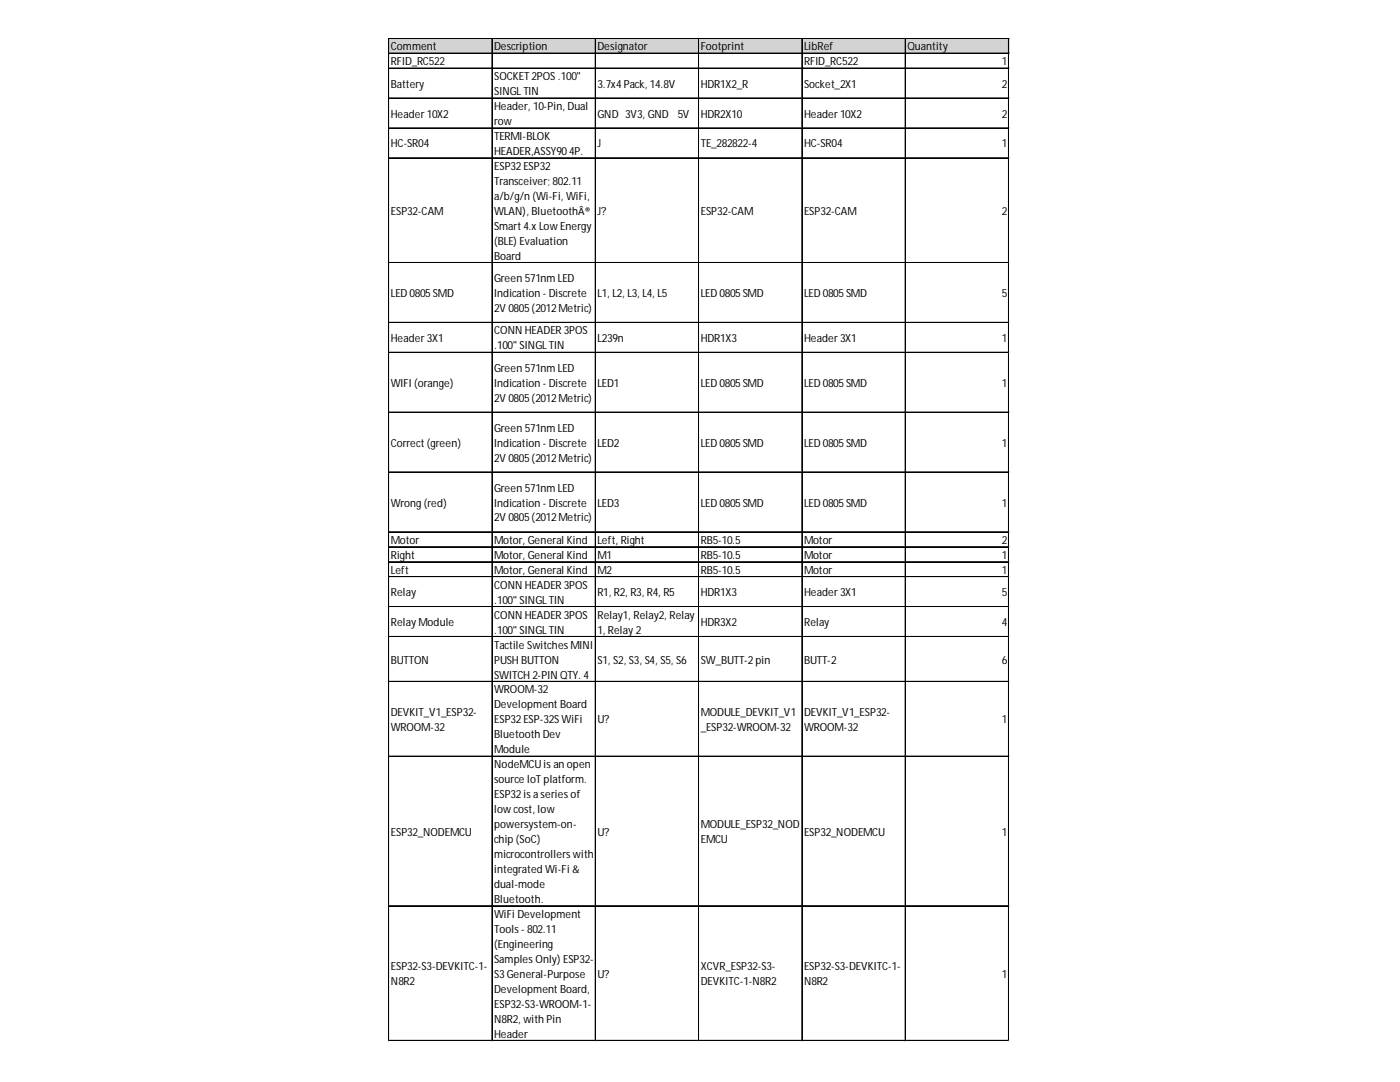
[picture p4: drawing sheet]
<svg xmlns="http://www.w3.org/2000/svg" width="279mm" height="216mm" viewBox="0 0 279 216" stroke-linecap="round" stroke-linejoin="round" font-family="sans-serif">
<defs><g id="words">
<g font-size="2.2">
<text x="78" y="10">Comment</text>
<text x="98.6" y="10">Description</text>
<text x="119.2" y="10">Designator</text>
<text x="139.9" y="10">Footprint</text>
<text x="160.5" y="10">LibRef</text>
<text x="181.1" y="10">Quantity</text>
<text x="78" y="13">RFID_RC522</text>
<text x="78" y="17.5">Battery</text>
<text x="98.6" y="16">SOCKET 2POS .100&quot;</text>
<text x="119.2" y="17.5">3.7x4Pack, 14.8V</text>
<text x="139.9" y="17.5">HDR1X2_R</text>
<text x="160.5" y="13">RFID_RC522</text>
<text x="160.5" y="17.5">Socket_2X1</text>
<text x="199.9" y="13">1</text>
<text x="199.9" y="17.5">2</text>
<text x="78" y="23.5">Header 10X2</text>
<text x="98.6" y="19">SINGL TIN</text>
<text x="98.6" y="22">Header, 10-Pin, Dual</text>
<text x="119.2" y="23.5">GND 3V3, GND</text>
<text x="135.2" y="23.5">5V</text>
<text x="139.9" y="23.5">HDR2X10</text>
<text x="160.5" y="23.5">Header 10X2</text>
<text x="199.9" y="23.5">2</text>
<text x="78" y="29.4">HC-SR04</text>
<text x="98.6" y="25">row</text>
<text x="98.6" y="27.9">TERMI-BLOK</text>
<text x="119.2" y="29.4">J</text>
<text x="139.9" y="29.4">TE_282822-4</text>
<text x="160.5" y="29.4">HC-SR04</text>
<text x="199.9" y="29.4">1</text>
<text x="98.6" y="30.9">HEADER,ASSY904P.</text>
<text x="98.6" y="33.9">ESP32ESP32</text>
<text x="98.6" y="36.9">Transceiver; 802.11</text>
<text x="98.6" y="39.9">a/b/g/n (Wi-Fi, WiFi,</text>
<text x="78" y="42.9">ESP32-CAM</text>
<text x="98.6" y="42.9">WLAN), BluetoothÂ®</text>
<text x="98.6" y="45.8">Smart 4.x Low Energy</text>
<text x="119.2" y="42.9">J?</text>
<text x="139.9" y="42.9">ESP32-CAM</text>
<text x="160.5" y="42.9">ESP32-CAM</text>
<text x="199.9" y="42.9">2</text>
<text x="98.6" y="48.8">(BLE) Evaluation</text>
<text x="98.6" y="51.8">Board</text>
<text x="78" y="59.3">LED 0805SMD</text>
<text x="98.6" y="56.3">Green 571nm LED</text>
<text x="98.6" y="59.3">Indication - Discrete</text>
<text x="119.2" y="59.3">L1, L2, L3, L4, L5</text>
<text x="139.9" y="59.3">LED 0805SMD</text>
<text x="160.5" y="59.3">LED 0805SMD</text>
<text x="199.9" y="59.3">5</text>
<text x="98.6" y="62.3">2V 0805(2012Metric)</text>
<text x="78" y="68.2">Header 3X1</text>
<text x="98.6" y="66.7">CONN HEADER 3POS</text>
<text x="98.6" y="69.7">.100&quot; SINGL TIN</text>
<text x="119.2" y="68.2">L239n</text>
<text x="139.9" y="68.2">HDR1X3</text>
<text x="160.5" y="68.2">Header 3X1</text>
<text x="199.9" y="68.2">1</text>
<text x="78" y="77.2">WIFI (orange)</text>
<text x="98.6" y="74.2">Green 571nm LED</text>
<text x="98.6" y="77.2">Indication - Discrete</text>
<text x="119.2" y="77.2">LED1</text>
<text x="139.9" y="77.2">LED 0805SMD</text>
<text x="160.5" y="77.2">LED 0805SMD</text>
<text x="199.9" y="77.2">1</text>
<text x="98.6" y="80.2">2V 0805(2012Metric)</text>
<text x="78" y="89.1">Correct (green)</text>
<text x="98.6" y="86.1">Green 571nm LED</text>
<text x="98.6" y="89.1">Indication - Discrete</text>
<text x="119.2" y="89.1">LED2</text>
<text x="139.9" y="89.1">LED 0805SMD</text>
<text x="160.5" y="89.1">LED 0805SMD</text>
<text x="199.9" y="89.1">1</text>
<text x="98.6" y="92.1">2V 0805(2012Metric)</text>
<text x="78" y="101.1">Wrong (red)</text>
<text x="98.6" y="98.1">Green 571nm LED</text>
<text x="98.6" y="101.1">Indication - Discrete</text>
<text x="119.2" y="101.1">LED3</text>
<text x="139.9" y="101.1">LED 0805SMD</text>
<text x="160.5" y="101.1">LED 0805SMD</text>
<text x="199.9" y="101.1">1</text>
<text x="98.6" y="104.1">2V 0805(2012Metric)</text>
<text x="78" y="108.5">Motor</text>
<text x="78" y="111.5">Right</text>
<text x="98.6" y="108.5">Motor, General Kind</text>
<text x="98.6" y="111.5">Motor, General Kind</text>
<text x="119.2" y="108.5">Left, Right</text>
<text x="119.2" y="111.5">M1</text>
<text x="139.9" y="108.5">RB5-10.5</text>
<text x="139.9" y="111.5">RB5-10.5</text>
<text x="160.5" y="108.5">Motor</text>
<text x="160.5" y="111.5">Motor</text>
<text x="199.9" y="108.5">2</text>
<text x="199.9" y="111.5">1</text>
<text x="78" y="114.5">Left</text>
<text x="78" y="119">Relay</text>
<text x="98.6" y="114.5">Motor, General Kind</text>
<text x="98.6" y="117.5">CONN HEADER 3POS</text>
<text x="119.2" y="114.5">M2</text>
<text x="119.2" y="119">R1, R2, R3, R4, R5</text>
<text x="139.9" y="114.5">RB5-10.5</text>
<text x="139.9" y="119">HDR1X3</text>
<text x="160.5" y="114.5">Motor</text>
<text x="160.5" y="119">Header 3X1</text>
<text x="199.9" y="114.5">1</text>
<text x="199.9" y="119">5</text>
<text x="78" y="124.9">Relay Module</text>
<text x="98.6" y="120.5">.100&quot; SINGL TIN</text>
<text x="98.6" y="123.5">CONN HEADER 3POS</text>
<text x="119.2" y="123.5">Relay1, Relay2, Relay</text>
<text x="139.9" y="124.9">HDR3X2</text>
<text x="160.5" y="124.9">Relay</text>
<text x="199.9" y="124.9">4</text>
<text x="98.6" y="126.4">.100&quot; SINGL TIN</text>
<text x="98.6" y="129.4">Tactile Switches MINI</text>
<text x="119.2" y="126.4">1, Relay 2</text>
<text x="78" y="132.4">BUTTON</text>
<text x="98.6" y="132.4">PUSH BUTTON</text>
<text x="98.6" y="135.4">SWITCH 2-PIN QTY. 4</text>
<text x="119.2" y="132.4">S1, S2, S3, S4, S5, S6</text>
<text x="139.9" y="132.4">SW_BUTT-2pin</text>
<text x="160.5" y="132.4">BUTT-2</text>
<text x="199.9" y="132.4">6</text>
<text x="78" y="142.9">DEVKIT_V1_ESP32-</text>
<text x="98.6" y="138.4">WROOM-32</text>
<text x="98.6" y="141.4">Development Board</text>
<text x="139.9" y="142.9">MODULE_DEVKIT_V1</text>
<text x="160.5" y="142.9">DEVKIT_V1_ESP32-</text>
<text x="78" y="145.8">WROOM-32</text>
<text x="98.6" y="144.3">ESP32ESP-32S WiFi</text>
<text x="98.6" y="147.3">Bluetooth Dev</text>
<text x="119.2" y="144.3">U?</text>
<text x="139.9" y="145.8">_ESP32-WROOM-32</text>
<text x="160.5" y="145.8">WROOM-32</text>
<text x="199.9" y="144.3">1</text>
<text x="98.6" y="150.3">Module</text>
<text x="98.6" y="153.3">NodeMCU is an open</text>
<text x="98.6" y="156.3">source loT platform.</text>
<text x="98.6" y="159.3">ESP32is a series of</text>
<text x="78" y="166.7">ESP32_NODEMCU</text>
<text x="98.6" y="162.3">low cost, low</text>
<text x="98.6" y="165.2">powersystem-on-</text>
<text x="119.2" y="166.7">U?</text>
<text x="139.9" y="165.2">MODULE_ESP32_NOD</text>
<text x="160.5" y="166.7">ESP32_NODEMCU</text>
<text x="199.9" y="166.7">1</text>
<text x="98.6" y="168.2">chip (SoC)</text>
<text x="98.6" y="171.2">microcontrollers with</text>
<text x="139.9" y="168.2">EMCU</text>
<text x="98.6" y="174.2">integrated Wi-Fi &amp;</text>
<text x="98.6" y="177.2">dual-mode</text>
<text x="98.6" y="180.2">Bluetooth.</text>
<text x="98.6" y="183.2">WiFi Development</text>
<text x="98.6" y="186.1">Tools - 802.11</text>
<text x="98.6" y="189.1">(Engineering</text>
<text x="78" y="193.6">ESP32-S3-DEVKITC-1-</text>
<text x="78" y="196.6">N8R2</text>
<text x="98.6" y="192.1">Samples Only) ESP32-</text>
<text x="98.6" y="195.1">S3 General-Purpose</text>
<text x="119.2" y="195.1">U?</text>
<text x="139.9" y="193.6">XCVR_ESP32-S3-</text>
<text x="139.9" y="196.6">DEVKITC-1-N8R2</text>
<text x="160.5" y="193.6">ESP32-S3-DEVKITC-1-</text>
<text x="160.5" y="196.6">N8R2</text>
<text x="199.9" y="195.1">1</text>
<text x="98.6" y="198.1">Development Board,</text>
<text x="98.6" y="201.1">ESP32-S3-WROOM-1-</text>
<text x="98.6" y="204">N8R2, with Pin</text>
<text x="98.6" y="207">Header</text>
</g>
</g></defs>
<path d="M77.7 7.7h123.8v3h-123.8z" fill="#d3d3d3"/>
<g fill="none" stroke="#000" stroke-width=".2">
<path d="M77.6 7.6v200.1M77.7 7.6h123.7M77.7 7.7h123.7M77.7 10.6h123.7M77.7 10.7h123.7M77.7 13.6h123.7M77.7 19.5h123.7M77.7 19.6h123.7M98.2 7.7v200M118.8 7.7v200M118.9 7.7v200M139.4 7.7v200"/>
<path d="M139.5 7.7v200M160 7.7v200M160.1 7.7v200M180.6 7.7v200M180.7 7.7v200M201.3 7.7v200M77.7 25.5h123.7M77.7 25.6h123.7M77.7 31.5h123.7M77.7 31.6h123.7M77.7 52.4h123.7M77.7 64.3h123.7"/>
<path d="M77.7 64.4h123.7M77.7 70.3h123.7M77.7 70.4h123.7M77.7 82.2h123.7M77.7 82.3h123.7M77.7 94.2h123.7M77.7 106.1h123.7M77.7 106.2h123.7M77.7 109.1h123.7M77.7 109.2h123.7M77.7 112.1h123.7M77.7 115.1h123.7"/>
<path d="M77.7 121h123.7M77.7 121.1h123.7M77.7 127h123.7M77.7 127.1h123.7M77.7 135.9h123.7M77.7 136h123.7M77.7 150.9h123.7M77.7 180.7h123.7M77.7 180.8h123.7M77.7 207.6h123.7M77.7 207.7h123.7"/>
</g>
<path d="M77.6 207.7v.1" fill="none" stroke="#e0e0e0" stroke-width=".2"/>
<path d="M77.6 207.7l.1 .1z" fill="#e0e0e0"/>
<path d="M98.2 207.7v.1" fill="none" stroke="#e0e0e0" stroke-width=".2"/>
<path d="M98.2 207.7l.1 .1z" fill="#e0e0e0"/>
<path d="M118.8 207.7v.1" fill="none" stroke="#e0e0e0" stroke-width=".2"/>
<path d="M118.8 207.7l.1 .1z" fill="#e0e0e0"/>
<path d="M139.4 207.7v.1" fill="none" stroke="#e0e0e0" stroke-width=".2"/>
<path d="M139.4 207.7l.2 .1z" fill="#e0e0e0"/>
<path d="M160 207.7v.1" fill="none" stroke="#e0e0e0" stroke-width=".2"/>
<path d="M160 207.7l.2 .1z" fill="#e0e0e0"/>
<path d="M180.6 207.7v.1" fill="none" stroke="#e0e0e0" stroke-width=".2"/>
<path d="M180.6 207.7l.2 .1z" fill="#e0e0e0"/>
<path d="M201.3 207.7v.1" fill="none" stroke="#e0e0e0" stroke-width=".2"/>
<path d="M201.3 207.7l.1 .1z" fill="#e0e0e0"/>
<path d="M201.4 13.6h.1" fill="none" stroke="#e0e0e0" stroke-width=".2"/>
<path d="M201.4 13.6l.1 .1z" fill="#e0e0e0"/>
<path d="M201.4 19.5h.1" fill="none" stroke="#e0e0e0" stroke-width=".2"/>
<path d="M201.4 19.5l.1 .2z" fill="#e0e0e0"/>
<path d="M201.4 25.5h.1" fill="none" stroke="#e0e0e0" stroke-width=".2"/>
<path d="M201.4 25.5l.1 .2z" fill="#e0e0e0"/>
<path d="M201.4 31.5h.1" fill="none" stroke="#e0e0e0" stroke-width=".2"/>
<path d="M201.4 31.5l.1 .1z" fill="#e0e0e0"/>
<path d="M201.4 52.4h.1" fill="none" stroke="#e0e0e0" stroke-width=".2"/>
<path d="M201.4 52.4l.1 .1z" fill="#e0e0e0"/>
<path d="M201.4 64.3h.1" fill="none" stroke="#e0e0e0" stroke-width=".2"/>
<path d="M201.4 64.3l.1 .2z" fill="#e0e0e0"/>
<path d="M201.4 70.3h.1" fill="none" stroke="#e0e0e0" stroke-width=".2"/>
<path d="M201.4 70.3l.1 .1z" fill="#e0e0e0"/>
<path d="M201.4 82.2h.1" fill="none" stroke="#e0e0e0" stroke-width=".2"/>
<path d="M201.4 82.2l.1 .2z" fill="#e0e0e0"/>
<path d="M201.4 94.2h.1" fill="none" stroke="#e0e0e0" stroke-width=".2"/>
<path d="M201.4 94.2l.1 .1z" fill="#e0e0e0"/>
<path d="M201.4 106.1h.1" fill="none" stroke="#e0e0e0" stroke-width=".2"/>
<path d="M201.4 106.1l.1 .1z" fill="#e0e0e0"/>
<path d="M201.4 109.1h.1" fill="none" stroke="#e0e0e0" stroke-width=".2"/>
<path d="M201.4 109.1l.1 .1z" fill="#e0e0e0"/>
<path d="M201.4 112.1h.1" fill="none" stroke="#e0e0e0" stroke-width=".2"/>
<path d="M201.4 112.1l.1 .1z" fill="#e0e0e0"/>
<path d="M201.4 115.1h.1" fill="none" stroke="#e0e0e0" stroke-width=".2"/>
<path d="M201.4 115.1l.1 .1z" fill="#e0e0e0"/>
<path d="M201.4 121h.1" fill="none" stroke="#e0e0e0" stroke-width=".2"/>
<path d="M201.4 121l.1 .2z" fill="#e0e0e0"/>
<path d="M201.4 127h.1" fill="none" stroke="#e0e0e0" stroke-width=".2"/>
<path d="M201.4 127l.1 .1z" fill="#e0e0e0"/>
<path d="M201.4 135.9h.1" fill="none" stroke="#e0e0e0" stroke-width=".2"/>
<path d="M201.4 135.9l.1 .2z" fill="#e0e0e0"/>
<path d="M201.4 150.9h.1" fill="none" stroke="#e0e0e0" stroke-width=".2"/>
<path d="M201.4 150.9l.1 .1z" fill="#e0e0e0"/>
<path d="M201.4 180.7h.1" fill="none" stroke="#e0e0e0" stroke-width=".2"/>
<path d="M201.4 180.7l.1 .2z" fill="#e0e0e0"/>
<path d="M201.4 207.6h.1" fill="none" stroke="#e0e0e0" stroke-width=".2"/>
<path d="M201.4 207.6l.1 .1z" fill="#e0e0e0"/>
<use href="#words"/>
</svg>
